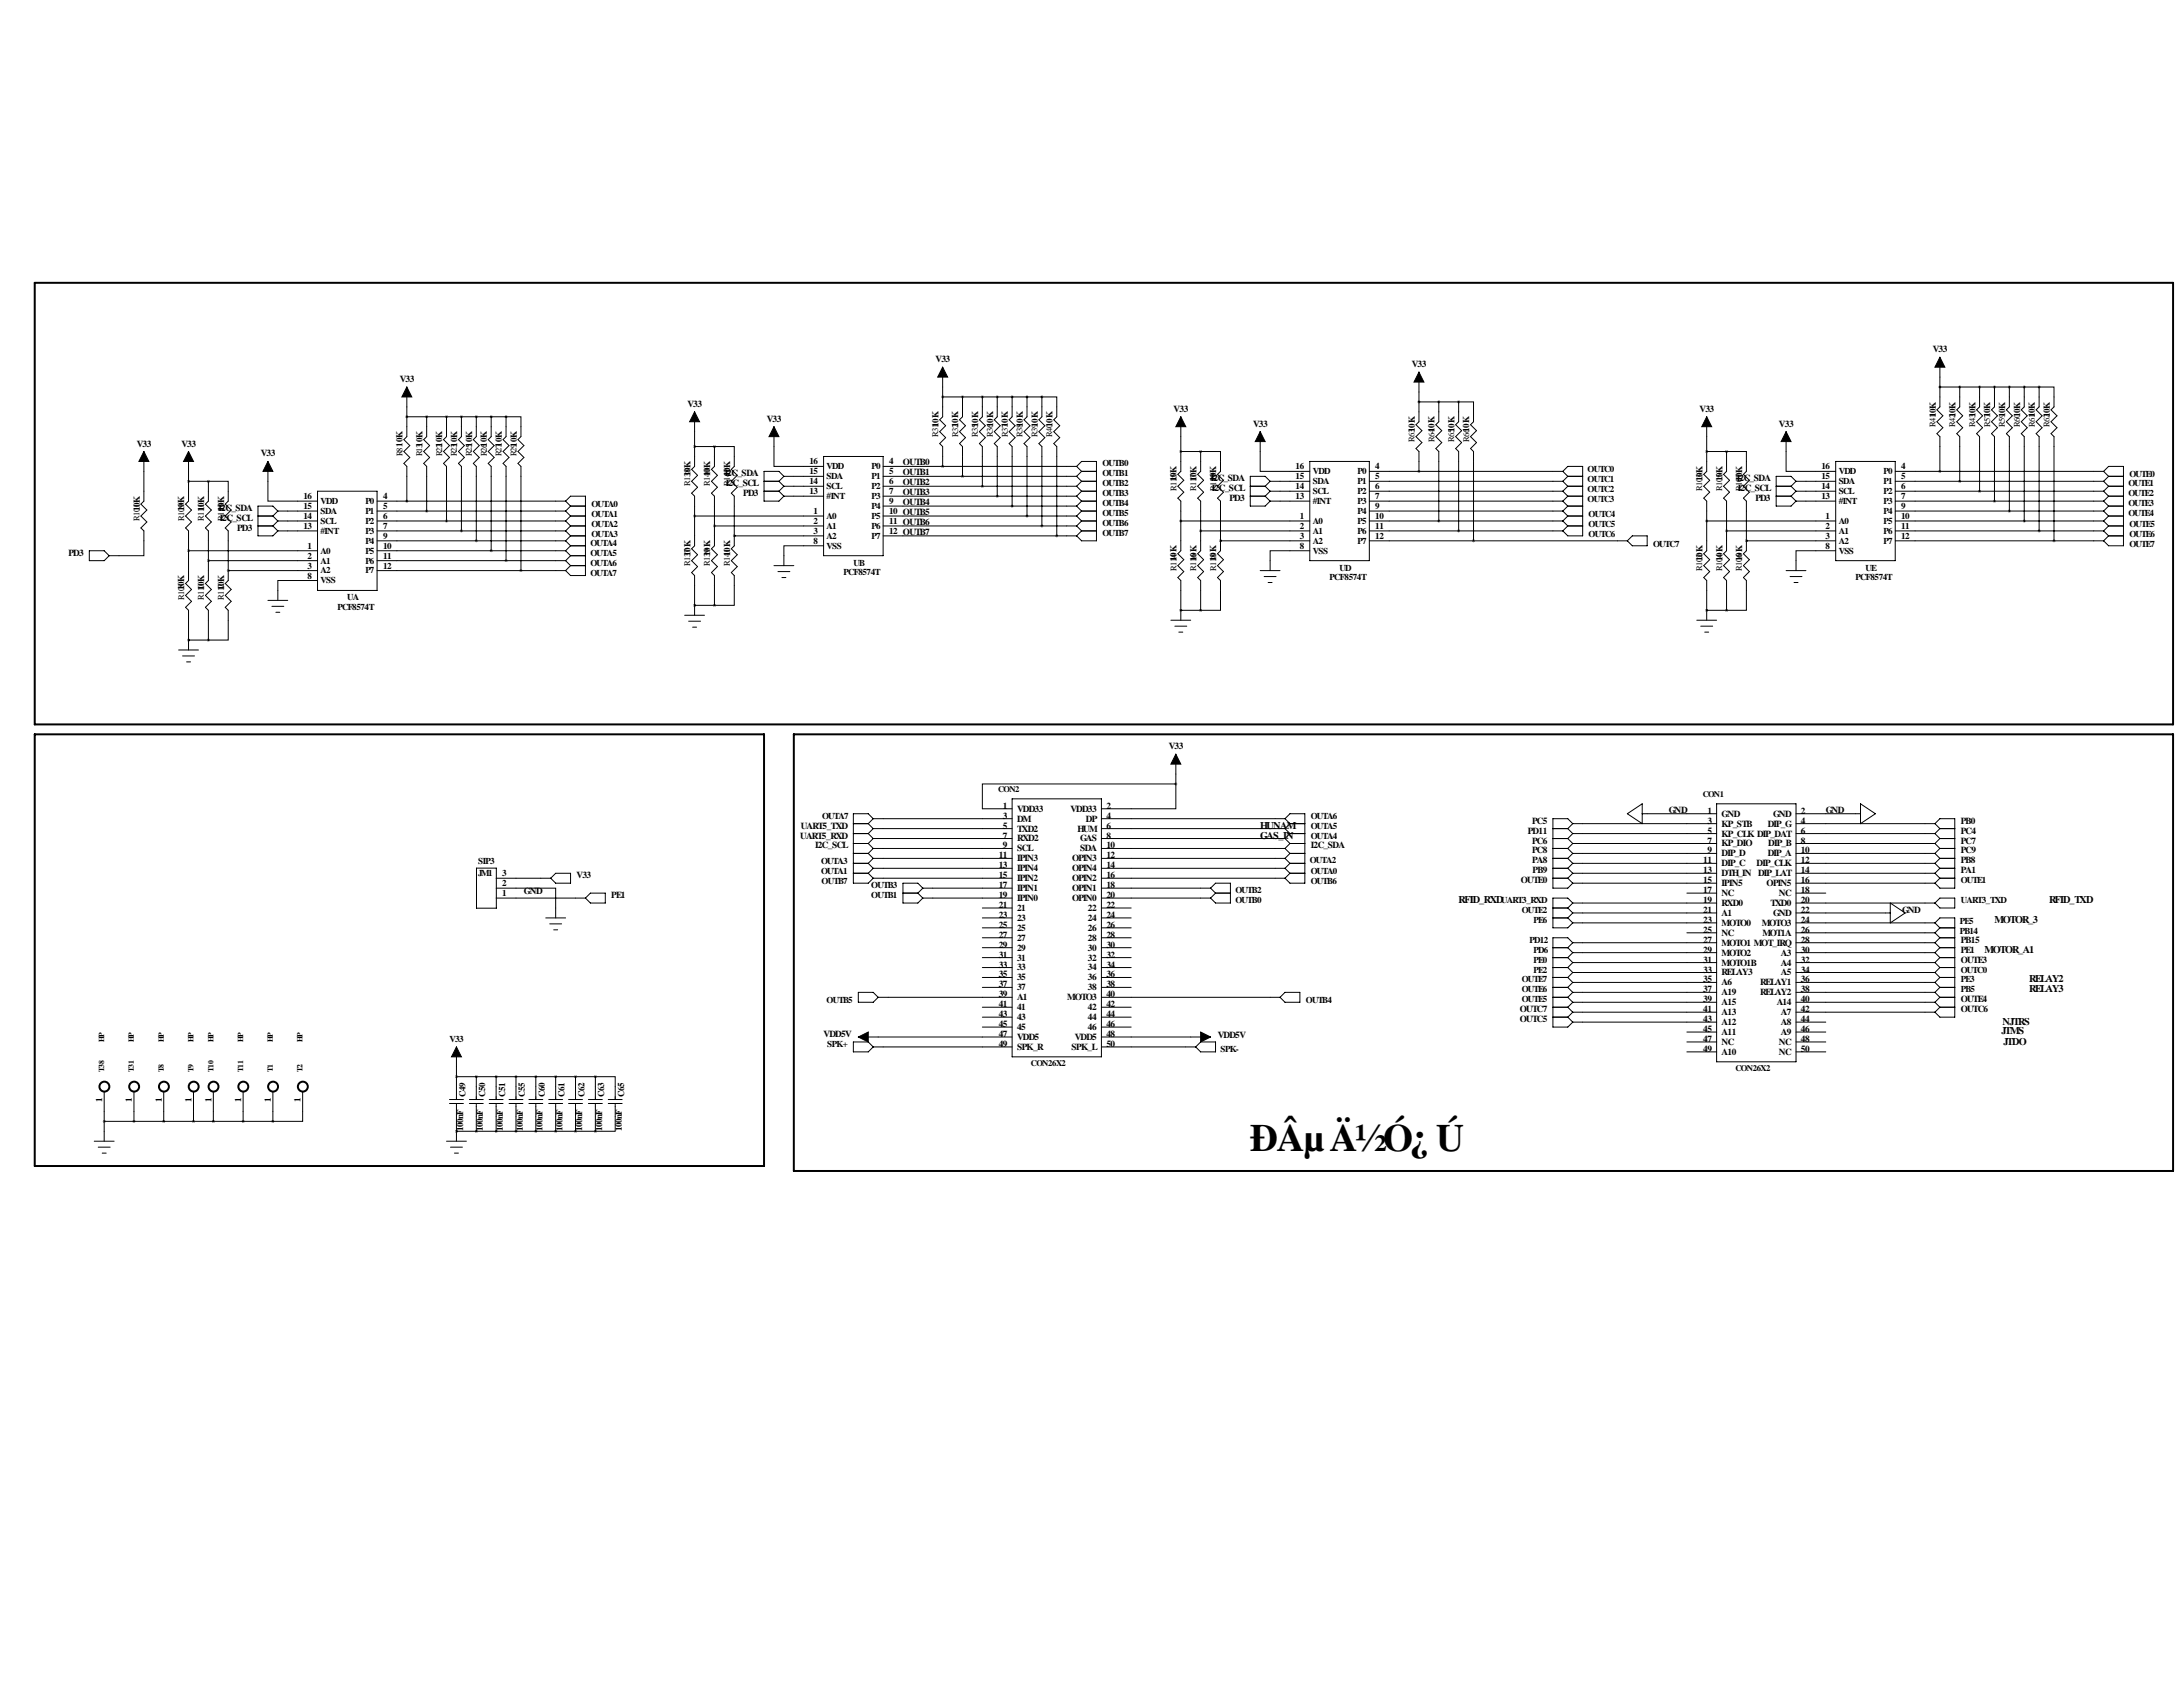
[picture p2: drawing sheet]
<svg xmlns="http://www.w3.org/2000/svg" width="559mm" height="432mm" viewBox="0 0 559 432" stroke-linecap="round" stroke-linejoin="round" font-family="sans-serif">
<defs><g id="words">
<text font-size="9.9" x="320" y="294.6">ÐÂµÄ½Ó¿Ú</text>
<g font-size="2.6">
<text x="322.6" y="212.1">HUNAM</text>
<text x="322.6" y="214.6">GAS_IN</text>
<text x="373.4" y="231.1">RFID_RXD</text>
<text x="524.5" y="231.1">RFID_TXD</text>
<text x="510.5" y="236.2">MOTOR_3</text>
<text x="508" y="243.8">MOTOR_A1</text>
<text x="519.4" y="251.5">RELAY2</text>
<text x="519.4" y="254">RELAY3</text>
<text x="512.6" y="262.4">NJTRS</text>
<text x="512.3" y="264.7">JTMS</text>
<text x="512.8" y="267.5">JTDO</text>
</g>
<g font-size="2.4">
<text x="239.5" y="92.7">V33</text>
<text x="361.4" y="94">V33</text>
<text x="494.7" y="90.2">V33</text>
<text x="102.3" y="97.8">V33</text>
<text x="176" y="104.1">V33</text>
<text x="196.3" y="108">V33</text>
<text x="300.4" y="105.4">V33</text>
<text x="435" y="105.4">V33</text>
<text x="320.7" y="109.2">V33</text>
<text x="455.4" y="109.2">V33</text>
<text x="35" y="114.3">V33</text>
<text x="46.4" y="114.3">V33</text>
<text x="66.7" y="116.8">V33</text>
<text x="231.1" y="119.1">OUTB0</text>
<text x="185.5" y="121.9">I2C_SDA</text>
<text x="185.8" y="124.5">I2C_SCL</text>
<text x="231.1" y="121.7">OUTB1</text>
<text x="231.1" y="124.2">OUTB2</text>
<text x="310" y="123.2">I2C_SDA</text>
<text x="310.2" y="125.7">I2C_SCL</text>
<text x="444.6" y="123.2">I2C_SDA</text>
<text x="444.9" y="125.7">I2C_SCL</text>
<text x="56" y="130.8">I2C_SDA</text>
<text x="190.3" y="127">PD3</text>
<text x="231.1" y="126.7">OUTB3</text>
<text x="231.1" y="129.3">OUTB4</text>
<text x="314.7" y="128.3">PD3</text>
<text x="449.3" y="128.3">PD3</text>
<text x="56.2" y="133.4">I2C_SCL</text>
<text x="60.7" y="135.9">PD3</text>
<text x="17.5" y="142.2">PD3</text>
<text x="299.2" y="191.8">V33</text>
<text x="256.7" y="207">1</text>
<text x="256.7" y="209.5">3</text>
<text x="260.3" y="207.8">VDD33</text>
<text x="274" y="207.8">VDD33</text>
<text x="283.2" y="207">2</text>
<text x="283.2" y="209.5">4</text>
<text x="427.2" y="208">GND</text>
<text x="437.1" y="208.3">1</text>
<text x="440.7" y="209">GND</text>
<text x="453.9" y="209">GND</text>
<text x="461" y="208.3">2</text>
<text x="467.4" y="208">GND</text>
<text x="204.8" y="214.6">UART5_RXD</text>
<text x="205" y="212.1">UART5_TXD</text>
<text x="256.7" y="212.1">5</text>
<text x="256.7" y="214.6">7</text>
<text x="260.3" y="210.3">DM</text>
<text x="260.3" y="212.8">TXD2</text>
<text x="260.3" y="215.4">RXD2</text>
<text x="275.8" y="212.8">HUM</text>
<text x="276.5" y="215.4">GAS</text>
<text x="278" y="210.3">DP</text>
<text x="283.2" y="212.1">6</text>
<text x="283.2" y="214.6">8</text>
<text x="391.1" y="213.4">PD11</text>
<text x="392.2" y="215.9">PC6</text>
<text x="392.2" y="210.8">PC5</text>
<text x="437.1" y="210.8">3</text>
<text x="437.1" y="213.4">5</text>
<text x="437.1" y="215.9">7</text>
<text x="440.7" y="211.6">KP_STB</text>
<text x="440.7" y="214.1">KP_CLK DIP_DAT</text>
<text x="452.5" y="211.6">DIP_G</text>
<text x="461" y="210.8">4</text>
<text x="461" y="213.4">6</text>
<text x="461" y="215.9">8</text>
<text x="501.9" y="210.8">PB0</text>
<text x="501.9" y="213.4">PC4</text>
<text x="501.9" y="215.9">PC7</text>
<text x="208.6" y="217.2">I2C_SCL</text>
<text x="255.6" y="219.7">11</text>
<text x="256.7" y="217.2">9</text>
<text x="260.3" y="217.9">SCL</text>
<text x="260.3" y="220.5">IPIN3</text>
<text x="274.4" y="220.5">OPIN3</text>
<text x="276.5" y="217.9">SDA</text>
<text x="283.2" y="217.2">10</text>
<text x="283.2" y="219.7">12</text>
<text x="335.5" y="217.2">I2C_SDA</text>
<text x="392.2" y="221">PA8</text>
<text x="392.2" y="218.4">PC8</text>
<text x="436" y="221">11</text>
<text x="437.1" y="218.4">9</text>
<text x="440.7" y="216.7">KP_DIO</text>
<text x="440.7" y="219.2">DIP_D</text>
<text x="440.7" y="221.7">DIP_C</text>
<text x="449.6" y="221.7">DIP_CLK</text>
<text x="452.5" y="219.2">DIP_A</text>
<text x="452.6" y="216.7">DIP_B</text>
<text x="461" y="218.4">10</text>
<text x="461" y="221">12</text>
<text x="501.9" y="221">PB8</text>
<text x="501.9" y="218.4">PC9</text>
<text x="147.6" y="224.8">V33</text>
<text x="255.6" y="222.2">13</text>
<text x="255.6" y="224.8">15</text>
<text x="255.6" y="227.3">17</text>
<text x="260.3" y="223">IPIN4</text>
<text x="260.3" y="225.5">IPIN2</text>
<text x="274.4" y="223">OPIN4</text>
<text x="274.4" y="225.5">OPIN2</text>
<text x="283.2" y="222.2">14</text>
<text x="283.2" y="224.8">16</text>
<text x="283.2" y="227.3">18</text>
<text x="389.3" y="226.1">OUTE0</text>
<text x="392.3" y="223.5">PB9</text>
<text x="436" y="223.5">13</text>
<text x="436" y="226.1">15</text>
<text x="440.7" y="224.3">DTH_IN</text>
<text x="440.7" y="226.8">IPIN5</text>
<text x="450" y="224.3">DIP_LAT</text>
<text x="452.2" y="226.8">OPIN5</text>
<text x="461" y="223.5">14</text>
<text x="461" y="226.1">16</text>
<text x="501.9" y="223.5">PA1</text>
<text x="134.1" y="228.8">GND</text>
<text x="156.5" y="229.9">PE1</text>
<text x="255.6" y="229.9">19</text>
<text x="255.6" y="232.4">21</text>
<text x="260.3" y="228.1">IPIN1</text>
<text x="260.3" y="230.6">IPIN0</text>
<text x="260.3" y="233.2">21</text>
<text x="274.4" y="228.1">OPIN1</text>
<text x="274.4" y="230.6">OPIN0</text>
<text x="278.5" y="233.2">22</text>
<text x="283.2" y="229.9">20</text>
<text x="283.2" y="232.4">22</text>
<text x="436" y="228.6">17</text>
<text x="436" y="231.1">19</text>
<text x="436" y="233.7">21</text>
<text x="440.7" y="229.4">NC</text>
<text x="440.7" y="231.9">RXD0</text>
<text x="453.2" y="231.9">TXD0</text>
<text x="455.3" y="229.4">NC</text>
<text x="461" y="228.6">18</text>
<text x="461" y="231.1">20</text>
<text x="461" y="233.7">22</text>
<text x="486.9" y="233.7">GND</text>
<text x="255.6" y="234.9">23</text>
<text x="255.6" y="237.5">25</text>
<text x="260.3" y="235.7">23</text>
<text x="260.3" y="238.2">25</text>
<text x="278.5" y="235.7">24</text>
<text x="278.5" y="238.2">26</text>
<text x="283.2" y="234.9">24</text>
<text x="283.2" y="237.5">26</text>
<text x="436" y="236.2">23</text>
<text x="436" y="238.8">25</text>
<text x="440.7" y="234.4">A1</text>
<text x="440.7" y="237">MOTO0</text>
<text x="440.7" y="239.5">NC</text>
<text x="451" y="237">MOTO3</text>
<text x="451.1" y="239.5">MOT1A</text>
<text x="453.9" y="234.4">GND</text>
<text x="461" y="236.2">24</text>
<text x="461" y="238.8">26</text>
<text x="255.6" y="240">27</text>
<text x="255.6" y="242.6">29</text>
<text x="255.6" y="245.1">31</text>
<text x="260.3" y="240.8">27</text>
<text x="260.3" y="243.3">29</text>
<text x="260.3" y="245.9">31</text>
<text x="278.5" y="240.8">28</text>
<text x="278.5" y="243.3">30</text>
<text x="278.5" y="245.9">32</text>
<text x="283.2" y="240">28</text>
<text x="283.2" y="242.6">30</text>
<text x="283.2" y="245.1">32</text>
<text x="436" y="241.3">27</text>
<text x="436" y="243.8">29</text>
<text x="440.7" y="242.1">MOTO1 MOT_IRQ</text>
<text x="440.7" y="244.6">MOTO2</text>
<text x="455.9" y="244.6">A3</text>
<text x="461" y="241.3">28</text>
<text x="461" y="243.8">30</text>
<text x="501.9" y="241.3">PB15</text>
<text x="501.9" y="243.8">PE1</text>
<text x="255.6" y="247.6">33</text>
<text x="255.6" y="250.2">35</text>
<text x="260.3" y="248.4">33</text>
<text x="260.3" y="250.9">35</text>
<text x="278.5" y="248.4">34</text>
<text x="278.5" y="250.9">36</text>
<text x="283.2" y="247.6">34</text>
<text x="283.2" y="250.2">36</text>
<text x="436" y="246.4">31</text>
<text x="436" y="248.9">33</text>
<text x="436" y="251.5">35</text>
<text x="440.7" y="247.1">MOTO1B</text>
<text x="440.7" y="249.7">RELAY3</text>
<text x="455.9" y="247.1">A4</text>
<text x="455.9" y="249.7">A5</text>
<text x="461" y="246.4">32</text>
<text x="461" y="248.9">34</text>
<text x="461" y="251.5">36</text>
<text x="501.9" y="246.4">OUTE3</text>
<text x="255.6" y="252.7">37</text>
<text x="255.6" y="255.3">39</text>
<text x="255.6" y="257.8">41</text>
<text x="260.3" y="253.5">37</text>
<text x="260.3" y="256">A1</text>
<text x="273.2" y="256">MOTO3</text>
<text x="278.5" y="253.5">38</text>
<text x="283.2" y="252.7">38</text>
<text x="283.2" y="255.3">40</text>
<text x="283.2" y="257.8">42</text>
<text x="436" y="254">37</text>
<text x="436" y="256.5">39</text>
<text x="440.7" y="252.2">A6</text>
<text x="440.7" y="254.8">A19</text>
<text x="440.7" y="257.3">A15</text>
<text x="450.6" y="252.2">RELAY1</text>
<text x="450.6" y="254.8">RELAY2</text>
<text x="454.8" y="257.3">A14</text>
<text x="461" y="254">38</text>
<text x="461" y="256.5">40</text>
<text x="501.9" y="256.5">OUTE4</text>
<text x="255.6" y="260.3">43</text>
<text x="255.6" y="262.9">45</text>
<text x="260.3" y="258.6">41</text>
<text x="260.3" y="261.1">43</text>
<text x="260.3" y="263.6">45</text>
<text x="278.5" y="258.6">42</text>
<text x="278.5" y="261.1">44</text>
<text x="278.5" y="263.6">46</text>
<text x="283.2" y="260.3">44</text>
<text x="283.2" y="262.9">46</text>
<text x="389.1" y="259.1">OUTC7</text>
<text x="389.1" y="261.6">OUTC5</text>
<text x="436" y="259.1">41</text>
<text x="436" y="261.6">43</text>
<text x="440.7" y="259.8">A13</text>
<text x="440.7" y="262.4">A12</text>
<text x="455.9" y="259.8">A7</text>
<text x="455.9" y="262.4">A8</text>
<text x="461" y="259.1">42</text>
<text x="461" y="261.6">44</text>
<text x="501.9" y="259.1">OUTC6</text>
<text x="210.8" y="265.4">VDD5V</text>
<text x="255.6" y="265.4">47</text>
<text x="255.6" y="268">49</text>
<text x="260.3" y="266.2">VDD5</text>
<text x="260.3" y="268.7">SPK_R</text>
<text x="274.3" y="268.7">SPK_L</text>
<text x="275.1" y="266.2">VDD5</text>
<text x="283.2" y="265.4">48</text>
<text x="283.2" y="268">50</text>
<text x="311.7" y="265.7">VDD5V</text>
<text x="436" y="264.2">45</text>
<text x="436" y="266.7">47</text>
<text x="436" y="269.2">49</text>
<text x="440.7" y="264.9">A11</text>
<text x="440.7" y="267.5">NC</text>
<text x="440.7" y="270">A10</text>
<text x="455.3" y="267.5">NC</text>
<text x="455.3" y="270">NC</text>
<text x="455.9" y="264.9">A9</text>
<text x="461" y="264.2">46</text>
<text x="461" y="266.7">48</text>
<text x="461" y="269.2">50</text>
</g>
<g font-size="2.3">
<text x="207.2" y="118.9">16</text>
<text x="227.6" y="118.9">4</text>
<text x="282.2" y="119.4">OUTB0</text>
<text x="176.7" y="121.9" transform="rotate(-90 176.7 121.9)">10K</text>
<text x="181.8" y="121.9" transform="rotate(-90 181.8 121.9)">10K</text>
<text x="186.9" y="121.9" transform="rotate(-90 186.9 121.9)">10K</text>
<text x="207.2" y="121.4">15</text>
<text x="207.2" y="124">14</text>
<text x="211.6" y="120.1">VDD</text>
<text x="211.6" y="122.7">SDA</text>
<text x="211.6" y="125.2">SCL</text>
<text x="223.1" y="120.1">P0</text>
<text x="223.1" y="122.7">P1</text>
<text x="223.1" y="125.2">P2</text>
<text x="227.6" y="121.4">5</text>
<text x="227.6" y="124">6</text>
<text x="282.2" y="121.9">OUTB1</text>
<text x="282.2" y="124.5">OUTB2</text>
<text x="301.2" y="123.2" transform="rotate(-90 301.2 123.2)">10K</text>
<text x="306.3" y="123.2" transform="rotate(-90 306.3 123.2)">10K</text>
<text x="311.3" y="123.2" transform="rotate(-90 311.3 123.2)">10K</text>
<text x="331.6" y="120.1">16</text>
<text x="331.6" y="122.7">15</text>
<text x="331.6" y="125.2">14</text>
<text x="336" y="121.4">VDD</text>
<text x="336" y="123.9">SDA</text>
<text x="347.5" y="121.4">P0</text>
<text x="347.5" y="123.9">P1</text>
<text x="352" y="120.1">4</text>
<text x="352" y="122.7">5</text>
<text x="352" y="125.2">6</text>
<text x="406.4" y="125.9">OUTC2</text>
<text x="406.4" y="123.4">OUTC1</text>
<text x="406.4" y="120.8">OUTC0</text>
<text x="435.8" y="123.2" transform="rotate(-90 435.8 123.2)">10K</text>
<text x="440.9" y="123.2" transform="rotate(-90 440.9 123.2)">10K</text>
<text x="446" y="123.2" transform="rotate(-90 446 123.2)">10K</text>
<text x="466.3" y="120.1">16</text>
<text x="466.3" y="122.7">15</text>
<text x="466.3" y="125.2">14</text>
<text x="470.7" y="121.4">VDD</text>
<text x="470.7" y="123.9">SDA</text>
<text x="482.1" y="121.4">P0</text>
<text x="482.1" y="123.9">P1</text>
<text x="486.7" y="120.1">4</text>
<text x="486.7" y="122.7">5</text>
<text x="486.7" y="125.2">6</text>
<text x="544.8" y="124.5">OUTE1</text>
<text x="545.1" y="122.1">OUTE0</text>
<text x="35.8" y="130.8" transform="rotate(-90 35.8 130.8)">10K</text>
<text x="47.2" y="130.8" transform="rotate(-90 47.2 130.8)">10K</text>
<text x="52.3" y="130.8" transform="rotate(-90 52.3 130.8)">10K</text>
<text x="57.3" y="130.8" transform="rotate(-90 57.3 130.8)">10K</text>
<text x="77.6" y="127.8">16</text>
<text x="77.6" y="130.3">15</text>
<text x="82" y="129">VDD</text>
<text x="82" y="131.5">SDA</text>
<text x="93.5" y="129">P0</text>
<text x="93.5" y="131.5">P1</text>
<text x="98" y="127.8">4</text>
<text x="98" y="130.3">5</text>
<text x="151.4" y="129.7">OUTA0</text>
<text x="207.2" y="126.5">13</text>
<text x="208.2" y="131.6">1</text>
<text x="211.6" y="127.7">#INT</text>
<text x="223.1" y="127.7">P3</text>
<text x="223.1" y="130.3">P4</text>
<text x="227.6" y="126.5">7</text>
<text x="227.6" y="131.6">10 OUTB5</text>
<text x="227.6" y="129">9</text>
<text x="282.2" y="127">OUTB3</text>
<text x="282.2" y="129.5">OUTB4</text>
<text x="331.6" y="127.8">13</text>
<text x="336" y="126.5">SCL</text>
<text x="336" y="129">#INT</text>
<text x="347.5" y="126.5">P2</text>
<text x="347.5" y="129">P3</text>
<text x="347.5" y="131.5">P4</text>
<text x="352" y="127.8">7</text>
<text x="352" y="130.3">9</text>
<text x="406.4" y="128.5">OUTC3</text>
<text x="466.3" y="127.8">13</text>
<text x="470.7" y="126.5">SCL</text>
<text x="470.7" y="129">#INT</text>
<text x="482.1" y="126.5">P2</text>
<text x="482.1" y="129">P3</text>
<text x="482.1" y="131.5">P4</text>
<text x="486.7" y="127.8">7</text>
<text x="486.7" y="130.3">9</text>
<text x="544.8" y="127">OUTE2</text>
<text x="544.8" y="129.5">OUTE3</text>
<text x="77.6" y="132.8">14</text>
<text x="77.6" y="135.4">13</text>
<text x="82" y="134.1">SCL</text>
<text x="82" y="136.6">#INT</text>
<text x="93.5" y="134.1">P2</text>
<text x="93.5" y="136.6">P3</text>
<text x="98" y="132.8">6</text>
<text x="98" y="135.4">7</text>
<text x="98" y="137.9">9</text>
<text x="151.4" y="137.4">OUTA3</text>
<text x="151.4" y="134.8">OUTA2</text>
<text x="151.4" y="132.3">OUTA1</text>
<text x="208.2" y="134.1">2</text>
<text x="208.2" y="136.7">3</text>
<text x="211.6" y="132.8">A0</text>
<text x="211.6" y="135.4">A1</text>
<text x="211.6" y="137.9">A2</text>
<text x="223.1" y="137.9">P7</text>
<text x="223.1" y="135.4">P6</text>
<text x="223.1" y="132.8">P5</text>
<text x="227.6" y="136.7">12 OUTB7</text>
<text x="227.6" y="134.1">11 OUTB6</text>
<text x="282.2" y="132.1">OUTB5</text>
<text x="282.2" y="134.6">OUTB6</text>
<text x="282.2" y="137.2">OUTB7</text>
<text x="332.7" y="132.8">1</text>
<text x="332.7" y="135.4">2</text>
<text x="332.7" y="137.9">3</text>
<text x="336" y="134.1">A0</text>
<text x="336" y="136.6">A1</text>
<text x="347.5" y="136.6">P6</text>
<text x="347.5" y="134.1">P5</text>
<text x="352" y="137.9">12</text>
<text x="352" y="135.4">11</text>
<text x="352" y="132.8">10</text>
<text x="406.7" y="137.4">OUTC6</text>
<text x="406.7" y="134.8">OUTC5</text>
<text x="406.7" y="132.3">OUTC4</text>
<text x="467.3" y="132.8">1</text>
<text x="467.3" y="135.4">2</text>
<text x="467.3" y="137.9">3</text>
<text x="470.7" y="134.1">A0</text>
<text x="470.7" y="136.6">A1</text>
<text x="482.1" y="136.6">P6</text>
<text x="482.1" y="134.1">P5</text>
<text x="486.7" y="137.9">12</text>
<text x="486.7" y="135.4">11</text>
<text x="486.7" y="132.8">10</text>
<text x="544.8" y="132.1">OUTE4</text>
<text x="545.1" y="137.4">OUTE6</text>
<text x="545.1" y="134.8">OUTE5</text>
<text x="78.7" y="140.5">1</text>
<text x="78.7" y="143">2</text>
<text x="82" y="141.7">A0</text>
<text x="93.5" y="141.7">P5</text>
<text x="93.5" y="139.2">P4</text>
<text x="98" y="143">11</text>
<text x="98" y="140.5">10</text>
<text x="151.1" y="139.7">OUTA4</text>
<text x="151.1" y="142.2">OUTA5</text>
<text x="176.7" y="142.2" transform="rotate(-90 176.7 142.2)">10K</text>
<text x="181.8" y="142.2" transform="rotate(-90 181.8 142.2)">10K</text>
<text x="186.9" y="142.2" transform="rotate(-90 186.9 142.2)">10K</text>
<text x="208.2" y="139.2">8</text>
<text x="211.6" y="140.4">VSS</text>
<text x="301.2" y="143.5" transform="rotate(-90 301.2 143.5)">10K</text>
<text x="306.3" y="143.5" transform="rotate(-90 306.3 143.5)">10K</text>
<text x="311.3" y="143.5" transform="rotate(-90 311.3 143.5)">10K</text>
<text x="332.7" y="140.5">8</text>
<text x="336" y="139.2">A2</text>
<text x="336" y="141.7">VSS</text>
<text x="347.5" y="139.2">P7</text>
<text x="423.2" y="139.9">OUTC7</text>
<text x="435.8" y="143.5" transform="rotate(-90 435.8 143.5)">10K</text>
<text x="440.9" y="143.5" transform="rotate(-90 440.9 143.5)">10K</text>
<text x="446" y="143.5" transform="rotate(-90 446 143.5)">10K</text>
<text x="467.3" y="140.5">8</text>
<text x="470.7" y="139.2">A2</text>
<text x="470.7" y="141.7">VSS</text>
<text x="482.1" y="139.2">P7</text>
<text x="545.1" y="139.9">OUTE7</text>
<text x="78.7" y="145.5">3</text>
<text x="78.7" y="148.1">8</text>
<text x="82" y="144.2">A1</text>
<text x="82" y="146.8">A2</text>
<text x="82" y="149.3">VSS</text>
<text x="93.5" y="146.8">P7</text>
<text x="93.5" y="144.2">P6</text>
<text x="98" y="145.5">12</text>
<text x="151.1" y="144.8">OUTA6</text>
<text x="151.1" y="147.3">OUTA7</text>
<text x="215.9" y="147.3">PCF8574T</text>
<text x="218.4" y="144.8">UB</text>
<text x="340.4" y="148.5">PCF8574T</text>
<text x="342.9" y="146.1">UD</text>
<text x="475" y="148.5">PCF8574T</text>
<text x="477.5" y="146.1">UE</text>
<text x="47.2" y="151.1" transform="rotate(-90 47.2 151.1)">10K</text>
<text x="52.3" y="151.1" transform="rotate(-90 52.3 151.1)">10K</text>
<text x="57.3" y="151.1" transform="rotate(-90 57.3 151.1)">10K</text>
<text x="88.9" y="153.7">UA</text>
<text x="86.4" y="156.1">PCF8574T</text>
<text x="210.5" y="209.7">OUTA7</text>
<text x="335.5" y="209.5">OUTA6</text>
<text x="335.5" y="212.1">OUTA5</text>
<text x="335.5" y="214.6">OUTA4</text>
<text x="122.4" y="221.2">SIP3</text>
<text x="210.2" y="221.2">OUTA3</text>
<text x="335.3" y="221">OUTA2</text>
<text x="122.4" y="224.2">JM1</text>
<text x="128.5" y="226.8">2</text>
<text x="128.5" y="224.3">3</text>
<text x="210.2" y="223.7">OUTA1</text>
<text x="210.3" y="226.3">OUTB7</text>
<text x="223" y="227.3">OUTB3</text>
<text x="335.5" y="223.7">OUTA0</text>
<text x="335.5" y="226.3">OUTB6</text>
<text x="501.9" y="226.1">OUTE1</text>
<text x="128.5" y="229.4">1</text>
<text x="223" y="229.9">OUTB1</text>
<text x="316.2" y="228.6">OUTB2</text>
<text x="316.2" y="231.1">OUTB0</text>
<text x="384.3" y="231.1">UART3_RXD</text>
<text x="389.5" y="233.7">OUTE2</text>
<text x="501.9" y="231.1">UART3_TXD</text>
<text x="392.6" y="236.2">PE6</text>
<text x="501.6" y="239">PB14</text>
<text x="501.6" y="236.4">PE5</text>
<text x="391.5" y="241.5">PD12</text>
<text x="392.6" y="244">PD6</text>
<text x="389.5" y="251.5">OUTE7</text>
<text x="392.6" y="248.9">PE2</text>
<text x="392.6" y="246.4">PE0</text>
<text x="501.9" y="251.5">PE3</text>
<text x="501.9" y="248.9">OUTC0</text>
<text x="211.6" y="256.7">OUTB5</text>
<text x="334.3" y="256.7">OUTB4</text>
<text x="389.5" y="256.5">OUTE5</text>
<text x="389.5" y="254">OUTE6</text>
<text x="501.9" y="254">PB5</text>
<text x="115.1" y="266.7">V33</text>
<text x="211.8" y="268">SPK+</text>
<text x="312.4" y="269.2">SPK-</text>
<text x="26.2" y="282" transform="rotate(-90 26.2 282)">1</text>
<text x="33.8" y="282" transform="rotate(-90 33.8 282)">1</text>
<text x="41.4" y="282" transform="rotate(-90 41.4 282)">1</text>
<text x="49" y="282" transform="rotate(-90 49 282)">1</text>
<text x="54.1" y="282" transform="rotate(-90 54.1 282)">1</text>
<text x="61.7" y="282" transform="rotate(-90 61.7 282)">1</text>
<text x="69.3" y="282" transform="rotate(-90 69.3 282)">1</text>
<text x="77" y="282" transform="rotate(-90 77 282)">1</text>
<text x="119.1" y="280.7" transform="rotate(-90 119.1 280.7)">C49</text>
<text x="124.2" y="280.7" transform="rotate(-90 124.2 280.7)">C50</text>
<text x="129.3" y="280.7" transform="rotate(-90 129.3 280.7)">C51</text>
<text x="134.4" y="280.7" transform="rotate(-90 134.4 280.7)">C55</text>
<text x="139.4" y="280.7" transform="rotate(-90 139.4 280.7)">C60</text>
<text x="144.5" y="280.7" transform="rotate(-90 144.5 280.7)">C61</text>
<text x="149.6" y="280.7" transform="rotate(-90 149.6 280.7)">C62</text>
<text x="154.7" y="280.7" transform="rotate(-90 154.7 280.7)">C63</text>
<text x="159.8" y="280.7" transform="rotate(-90 159.8 280.7)">C65</text>
<text x="118.6" y="289.6" transform="rotate(-90 118.6 289.6)">100nF</text>
<text x="123.6" y="289.6" transform="rotate(-90 123.6 289.6)">100nF</text>
<text x="128.7" y="289.6" transform="rotate(-90 128.7 289.6)">100nF</text>
<text x="133.8" y="289.6" transform="rotate(-90 133.8 289.6)">100nF</text>
<text x="138.9" y="289.6" transform="rotate(-90 138.9 289.6)">100nF</text>
<text x="144" y="289.6" transform="rotate(-90 144 289.6)">100nF</text>
<text x="149" y="289.6" transform="rotate(-90 149 289.6)">100nF</text>
<text x="154.1" y="289.6" transform="rotate(-90 154.1 289.6)">100nF</text>
<text x="159.2" y="289.6" transform="rotate(-90 159.2 289.6)">100nF</text>
</g>
<g font-size="2.2">
<text x="240.2" y="111.8" transform="rotate(-90 240.2 111.8)">R3110K</text>
<text x="245.2" y="111.8" transform="rotate(-90 245.2 111.8)">R3210K</text>
<text x="250.3" y="111.8" transform="rotate(-90 250.3 111.8)">R3510K</text>
<text x="254.1" y="111.8" transform="rotate(-90 254.1 111.8)">R3610K</text>
<text x="257.9" y="111.8" transform="rotate(-90 257.9 111.8)">R3710K</text>
<text x="261.8" y="111.8" transform="rotate(-90 261.8 111.8)">R3810K</text>
<text x="265.6" y="111.8" transform="rotate(-90 265.6 111.8)">R3910K</text>
<text x="269.4" y="111.8" transform="rotate(-90 269.4 111.8)">R4010K</text>
<text x="362.1" y="113" transform="rotate(-90 362.1 113)">R6310K</text>
<text x="367.2" y="113" transform="rotate(-90 367.2 113)">R6410K</text>
<text x="372.2" y="113" transform="rotate(-90 372.2 113)">R6510K</text>
<text x="376.1" y="113" transform="rotate(-90 376.1 113)">R6610K</text>
<text x="495.4" y="109.2" transform="rotate(-90 495.4 109.2)">R4110K</text>
<text x="500.5" y="109.2" transform="rotate(-90 500.5 109.2)">R4210K</text>
<text x="505.6" y="109.2" transform="rotate(-90 505.6 109.2)">R4310K</text>
<text x="509.4" y="109.2" transform="rotate(-90 509.4 109.2)">R5710K</text>
<text x="513.2" y="109.2" transform="rotate(-90 513.2 109.2)">R5910K</text>
<text x="517" y="109.2" transform="rotate(-90 517 109.2)">R6010K</text>
<text x="520.8" y="109.2" transform="rotate(-90 520.8 109.2)">R6110K</text>
<text x="524.6" y="109.2" transform="rotate(-90 524.6 109.2)">R6210K</text>
<text x="103" y="116.8" transform="rotate(-90 103 116.8)">R810K</text>
<text x="108.1" y="116.8" transform="rotate(-90 108.1 116.8)">R1310K</text>
<text x="113.2" y="116.8" transform="rotate(-90 113.2 116.8)">R2210K</text>
<text x="117" y="116.8" transform="rotate(-90 117 116.8)">R2310K</text>
<text x="120.8" y="116.8" transform="rotate(-90 120.8 116.8)">R2510K</text>
<text x="124.6" y="116.8" transform="rotate(-90 124.6 116.8)">R2610K</text>
<text x="128.4" y="116.8" transform="rotate(-90 128.4 116.8)">R2710K</text>
<text x="132.2" y="116.8" transform="rotate(-90 132.2 116.8)">R2910K</text>
<text x="176.7" y="124.5" transform="rotate(-90 176.7 124.5)">R138</text>
<text x="181.7" y="124.5" transform="rotate(-90 181.7 124.5)">R140</text>
<text x="186.8" y="124.5" transform="rotate(-90 186.8 124.5)">R142</text>
<text x="301.1" y="125.7" transform="rotate(-90 301.1 125.7)">R115</text>
<text x="306.2" y="125.7" transform="rotate(-90 306.2 125.7)">R117</text>
<text x="311.3" y="125.7" transform="rotate(-90 311.3 125.7)">R119</text>
<text x="435.7" y="125.7" transform="rotate(-90 435.7 125.7)">R103</text>
<text x="440.8" y="125.7" transform="rotate(-90 440.8 125.7)">R105</text>
<text x="445.9" y="125.7" transform="rotate(-90 445.9 125.7)">R107</text>
<text x="35.7" y="133.4" transform="rotate(-90 35.7 133.4)">R101</text>
<text x="47.1" y="133.4" transform="rotate(-90 47.1 133.4)">R109</text>
<text x="52.2" y="133.4" transform="rotate(-90 52.2 133.4)">R111</text>
<text x="57.3" y="133.4" transform="rotate(-90 57.3 133.4)">R113</text>
<text x="176.7" y="144.8" transform="rotate(-90 176.7 144.8)">R137</text>
<text x="181.7" y="144.8" transform="rotate(-90 181.7 144.8)">R139</text>
<text x="186.8" y="144.8" transform="rotate(-90 186.8 144.8)">R141</text>
<text x="301.1" y="146.1" transform="rotate(-90 301.1 146.1)">R114</text>
<text x="306.2" y="146.1" transform="rotate(-90 306.2 146.1)">R116</text>
<text x="311.3" y="146.1" transform="rotate(-90 311.3 146.1)">R118</text>
<text x="435.7" y="146.1" transform="rotate(-90 435.7 146.1)">R102</text>
<text x="440.8" y="146.1" transform="rotate(-90 440.8 146.1)">R104</text>
<text x="445.9" y="146.1" transform="rotate(-90 445.9 146.1)">R106</text>
<text x="47.1" y="153.7" transform="rotate(-90 47.1 153.7)">R108</text>
<text x="52.2" y="153.7" transform="rotate(-90 52.2 153.7)">R110</text>
<text x="57.3" y="153.7" transform="rotate(-90 57.3 153.7)">R112</text>
<text x="255.5" y="202.7">CON2</text>
<text x="435.9" y="204">CON1</text>
<text x="263.9" y="272.8">CON26X2</text>
<text x="444.2" y="274.1">CON26X2</text>
</g>
<g font-size="2">
<text x="26.7" y="266.7" transform="rotate(-90 26.7 266.7)">HP</text>
<text x="34.3" y="266.7" transform="rotate(-90 34.3 266.7)">HP</text>
<text x="41.9" y="266.7" transform="rotate(-90 41.9 266.7)">HP</text>
<text x="49.5" y="266.7" transform="rotate(-90 49.5 266.7)">HP</text>
<text x="54.6" y="266.7" transform="rotate(-90 54.6 266.7)">HP</text>
<text x="62.2" y="266.7" transform="rotate(-90 62.2 266.7)">HP</text>
<text x="69.8" y="266.7" transform="rotate(-90 69.8 266.7)">HP</text>
<text x="77.5" y="266.7" transform="rotate(-90 77.5 266.7)">HP</text>
<text x="26.7" y="274.3" transform="rotate(-90 26.7 274.3)">T38</text>
<text x="34.3" y="274.3" transform="rotate(-90 34.3 274.3)">T31</text>
<text x="41.9" y="274.3" transform="rotate(-90 41.9 274.3)">T8</text>
<text x="49.5" y="274.3" transform="rotate(-90 49.5 274.3)">T9</text>
<text x="54.6" y="274.3" transform="rotate(-90 54.6 274.3)">T10</text>
<text x="62.2" y="274.3" transform="rotate(-90 62.2 274.3)">T11</text>
<text x="69.8" y="274.3" transform="rotate(-90 69.8 274.3)">T1</text>
<text x="77.5" y="274.3" transform="rotate(-90 77.5 274.3)">T2</text>
</g>
</g></defs>
<g fill="none" stroke="#000" stroke-width=".51">
<path d="M8.9 72.4h547.4v113h-547.4zM8.9 188h186.7v110.4h-186.7zM203.2 188h353.1v111.7h-353.1z"/>
<circle cx="26.7" cy="278.1" r="1.27"/>
<circle cx="34.3" cy="278.1" r="1.27"/>
<circle cx="42" cy="278.1" r="1.27"/>
<circle cx="49.6" cy="278.1" r="1.27"/>
<circle cx="54.7" cy="278.1" r="1.27"/>
<circle cx="62.3" cy="278.1" r="1.27"/>
<circle cx="69.9" cy="278.1" r="1.27"/>
<circle cx="77.5" cy="278.1" r="1.27"/>
</g>
<g fill="none" stroke="#000" stroke-width=".26">
<path d="M104.1 99.1v12.7l-.7 .7 1.5 1.5-1.5 1.6 1.5 1.5-1.5 1.5 .7 .8v8.9M241.3 94v12.7l-.8 .7 1.6 1.6-1.6 1.5 1.6 1.5-1.6 1.5 .8 .8v5.1M363.2 95.2v12.7l-.7 .8 1.5 1.5-1.5 1.6 1.5 1.5-1.5 1.5 .7 .8v5M496.6 91.4v12.7l-.8 .8 1.5 1.5-1.5 1.5 1.5 1.6-1.5 1.5 .8 .8v8.8M496.6 99.1h25.4M501.6 99.1v5l-.7 .8 1.5 1.5-1.5 1.5 1.5 1.6-1.5 1.5 .7 .8v11.4M506.7 99.1v5l-.7 .8 1.5 1.5-1.5 1.5 1.5 1.6-1.5 1.5 .7 .8v13.9M510.5 99.1v5l-.7 .8 1.5 1.5-1.5 1.5 1.5 1.6-1.5 1.5 .7 .8v16.5M514.3 99.1v5l-.7 .8 1.5 1.5-1.5 1.5 1.5 1.6-1.5 1.5 .7 .8v19M518.2 99.1v5l-.8 .8 1.5 1.5-1.5 1.5 1.5 1.6-1.5 1.5 .8 .8v21.5M522 99.1h3.8v5l-.8 .8 1.5 1.5-1.5 1.5 1.5 1.6-1.5 1.5 .8 .8v26.6M522 99.1v5l-.8 .8 1.5 1.5-1.5 1.5 1.5 1.6-1.5 1.5 .8 .8v24.1"/>
<path d="M36.8 115.6v12.7l-.7 .7 1.5 1.6-1.5 1.5 1.5 1.5-1.5 1.5 .7 .8v6.3h-8.9M48.3 115.6v12.7l-.8 .7 1.5 1.6-1.5 1.5 1.5 1.5-1.5 1.5 .8 .8v12.7l-.8 .8 1.5 1.5-1.5 1.5 1.5 1.5-1.5 1.5 .8 .8v10.2M68.6 118.1v10.2h12.7M104.1 106.7h25.4M109.2 106.7v5.1l-.7 .7 1.5 1.5-1.5 1.6 1.5 1.5-1.5 1.5 .7 .8v11.4M114.3 106.7v5.1l-.8 .7 1.6 1.5-1.6 1.6 1.6 1.5-1.6 1.5 .8 .8v13.9M118.1 106.7v5.1l-.8 .7 1.6 1.5-1.6 1.6 1.6 1.5-1.6 1.5 .8 .8v16.5M121.9 106.7v5.1l-.7 .7 1.5 1.5-1.5 1.6 1.5 1.5-1.5 1.5 .7 .8v19M125.7 106.7v5.1l-.7 .7 1.5 1.5-1.5 1.6 1.5 1.5-1.5 1.5 .7 .8v21.6M129.5 106.7h3.8v5.1l-.7 .7 1.5 1.5-1.5 1.6 1.5 1.5-1.5 1.5 .7 .8v26.6M129.5 106.7v5.1l-.7 .7 1.5 1.5-1.5 1.6 1.5 1.5-1.5 1.5 .7 .8v24.1M177.8 105.4v14l-.8 .7 1.6 1.6-1.6 1.5 1.6 1.5-1.6 1.5 .8 .8v12.7l-.8 .8 1.6 1.5-1.6 1.5 1.6 1.5-1.6 1.6 .8 .7v10.2"/>
<path d="M177.8 114.3h5.1M182.9 114.3h5.1v5.1l-.8 .7 1.5 1.6-1.5 1.5 1.5 1.5-1.5 1.5 .8 .8v12.7l-.8 .8 1.5 1.5-1.5 1.5 1.5 1.5-1.5 1.6 .8 .7v7.6h-5.1M182.9 114.3v5.1l-.8 .7 1.5 1.6-1.5 1.5 1.5 1.5-1.5 1.5 .8 .8v12.7l-.8 .8 1.5 1.5-1.5 1.5 1.5 1.5-1.5 1.6 .8 .7v7.6M198.1 109.2v10.2h12.7M210.8 116.8h15.3v25.4h-15.3zM226.1 119.4h49.5M241.3 101.6h25.4M246.4 101.6v5.1l-.8 .7 1.5 1.6-1.5 1.5 1.5 1.5-1.5 1.5 .8 .8v7.6M251.5 101.6v5.1l-.8 .7 1.5 1.6-1.5 1.5 1.5 1.5-1.5 1.5 .8 .8v10.2M255.3 101.6v5.1l-.8 .7 1.5 1.6-1.5 1.5 1.5 1.5-1.5 1.5 .8 .8v12.7M259.1 101.6v5.1l-.8 .7 1.5 1.6-1.5 1.5 1.5 1.5-1.5 1.5 .8 .8v15.2M262.9 101.6v5.1l-.8 .7 1.6 1.6-1.6 1.5 1.6 1.5-1.6 1.5 .8 .8v17.8"/>
<path d="M266.7 101.6h3.8v5.1l-.8 .7 1.6 1.6-1.6 1.5 1.6 1.5-1.6 1.5 .8 .8v22.9M266.7 101.6v5.1l-.8 .7 1.6 1.6-1.6 1.5 1.6 1.5-1.6 1.5 .8 .8v20.3M275.6 119.4l1.3-1.3h3.8v20.3h-3.8l-1.3-1.2M275.6 119.4l1.3 1.2M302.3 106.7v13.9l-.8 .8 1.5 1.5-1.5 1.6 1.5 1.5-1.5 1.5 .8 .8v12.7l-.8 .7 1.5 1.6-1.5 1.5 1.5 1.5-1.5 1.5 .8 .8v10.2M302.3 115.6h5M307.3 115.6h5.1v5l-.7 .8 1.5 1.5-1.5 1.6 1.5 1.5-1.5 1.5 .7 .8v12.7l-.7 .7 1.5 1.6-1.5 1.5 1.5 1.5-1.5 1.5 .7 .8v7.6h-5.1M307.3 115.6v5l-.7 .8 1.5 1.5-1.5 1.6 1.5 1.5-1.5 1.5 .7 .8v12.7l-.7 .7 1.5 1.6-1.5 1.5 1.5 1.5-1.5 1.5 .7 .8v7.6M322.6 110.5v10.1h12.7M335.3 118.1h15.2v25.4h-15.2zM363.2 102.9h10.2M368.3 102.9v5l-.8 .8 1.6 1.5-1.6 1.6 1.6 1.5-1.6 1.5 .8 .8v17.7"/>
<path d="M373.4 102.9h3.8v5l-.8 .8 1.6 1.5-1.6 1.6 1.6 1.5-1.6 1.5 .8 .8v22.8M373.4 102.9v5l-.8 .8 1.5 1.5-1.5 1.6 1.5 1.5-1.5 1.5 .8 .8v20.3M436.9 106.7v13.9l-.8 .8 1.5 1.5-1.5 1.6 1.5 1.5-1.5 1.5 .8 .8v12.7l-.8 .7 1.5 1.6-1.5 1.5 1.5 1.5-1.5 1.5 .8 .8v10.2M436.9 115.6h5.1M442 115.6h5v5l-.7 .8 1.5 1.5-1.5 1.6 1.5 1.5-1.5 1.5 .7 .8v12.7l-.7 .7 1.5 1.6-1.5 1.5 1.5 1.5-1.5 1.5 .7 .8v7.6h-5M442 115.6v5l-.8 .8 1.5 1.5-1.5 1.6 1.5 1.5-1.5 1.5 .8 .8v12.7l-.8 .7 1.5 1.6-1.5 1.5 1.5 1.5-1.5 1.5 .8 .8v7.6M457.2 110.5v10.1h12.7M469.9 118.1h15.2v25.4h-15.2zM48.3 123.2h5M53.3 123.2h5.1v5.1l-.7 .7 1.5 1.6-1.5 1.5 1.5 1.5-1.5 1.5 .7 .8v12.7l-.7 .8 1.5 1.5-1.5 1.5 1.5 1.5-1.5 1.5 .7 .8v7.6h-5.1M53.3 123.2v5.1l-.7 .7 1.5 1.6-1.5 1.5 1.5 1.5-1.5 1.5 .7 .8v12.7l-.7 .8 1.5 1.5-1.5 1.5 1.5 1.5-1.5 1.5 .7 .8v7.6M66 132.1h3.8"/>
<path d="M66 134.6h3.8M69.8 132.1l1.3 1.2M69.8 134.6l1.3 1.3M71.1 130.8h10.2M71.1 133.3h10.2M71.1 135.9h10.2M71.1 130.8l-1.3 1.3M71.1 130.8l-1.3-1.3h-3.8v7.7h3.8l1.3-1.3M71.1 133.3l-1.3 1.3M81.3 125.7h15.2v25.4h-15.2zM96.5 128.3h48.3M96.5 130.8h48.3"/>
<path d="M96.5 133.3h48.3M96.5 135.9h48.3M96.5 138.4h48.3M144.8 128.3l1.2-1.3h3.9v20.3h-3.9l-1.2-1.3M144.8 138.4l1.2 1.3M144.8 130.8l1.2 1.3M144.8 135.9l1.2 1.3M144.8 133.3l1.2 1.3M144.8 128.3l1.2 1.2M146 132.1h3.9M146 134.6h3.9M146 137.2h3.9"/>
<path d="M146 139.7h3.9M146 129.5h3.9M146 134.6l-1.2 1.3M146 132.1l-1.2 1.2M146 129.5l-1.2 1.3M146 137.2l-1.2 1.2M146 139.7l-1.2 1.3M177.8 132.1h33M182.9 134.6h27.9M188 137.2h.1M188 137.2h22.8M195.6 125.7h3.8"/>
<path d="M195.6 123.2h3.8M199.4 123.2l1.3 1.3M199.4 125.7l1.3 1.3M200.7 121.9l-1.3-1.3h-3.8v7.7h3.8l1.3-1.3M200.7 121.9h10.1M200.7 124.5h10.1M200.7 127h10.1M200.7 121.9l-1.3 1.3M200.7 124.5l-1.3 1.2M210.8 139.7h-10.1v5.1M226.1 132.1h49.5M226.1 134.6h49.5"/>
<path d="M226.1 137.2h49.5M226.1 121.9h49.5M226.1 124.5h49.5M226.1 127h49.5M226.1 129.5h49.5M275.6 127l1.3 1.3M275.6 121.9l1.3 1.3M275.6 124.5l1.3 1.2M275.6 129.5l1.3 1.3M275.6 132.1l1.3 1.2M275.6 134.6l1.3 1.3M276.9 125.7h3.8"/>
<path d="M276.9 128.3h3.8M276.9 130.8h3.8M276.9 133.3h3.8M276.9 135.9h3.8M276.9 120.6h3.8M276.9 123.2h3.8M276.9 120.6l-1.3 1.3M276.9 123.2l-1.3 1.3M276.9 125.7l-1.3 1.3M276.9 128.3l-1.3 1.2M276.9 130.8l-1.3 1.3M276.9 133.3l-1.3 1.3"/>
<path d="M276.9 135.9l-1.3 1.3M302.3 133.3h33M307.3 135.9h28M312.4 138.4h.1M312.4 138.4h22.9M320 124.5h3.8M320 127h3.8M323.8 124.5l1.3 1.2M323.8 127l1.3 1.3M325.1 125.7h10.2M325.1 128.3h10.2M325.1 123.2h10.2"/>
<path d="M325.1 123.2l-1.3 1.3M325.1 123.2l-1.3-1.3h-3.8v7.6h3.8l1.3-1.2M325.1 125.7l-1.3 1.3M350.5 125.7h49.5M350.5 128.3h49.5M350.5 130.8h49.5M350.5 133.3h49.5M350.5 135.9h49.5M350.5 138.4h66.1M350.5 120.6h49.5M350.5 123.2h49.5M400 120.6l1.3-1.2h3.8v17.8h-3.8l-1.3-1.3"/>
<path d="M400 133.3l1.3 1.3M400 130.8l1.3 1.3M400 128.3l1.3 1.2M400 125.7l1.3 1.3M400 123.2l1.3 1.3M400 120.6l1.3 1.3M401.3 132.1h3.8M401.3 134.6h3.8M401.3 121.9h3.8M401.3 124.5h3.8M401.3 127h3.8M401.3 129.5h3.8"/>
<path d="M401.3 134.6l-1.3 1.3M401.3 132.1l-1.3 1.2M401.3 129.5l-1.3 1.3M401.3 127l-1.3 1.3M401.3 124.5l-1.3 1.2M401.3 121.9l-1.3 1.3M417.8 137.2h3.8v2.5h-3.8l-1.2-1.3zM436.9 133.3h33M442 135.9h27.9M447 138.4h.1M447 138.4h22.9M454.7 124.5h3.8"/>
<path d="M454.7 127h3.8M458.5 124.5l1.2 1.2M458.5 127l1.2 1.3M459.7 125.7h10.2M459.7 128.3h10.2M459.7 123.2h10.2M459.7 123.2l-1.2 1.3M459.7 123.2l-1.2-1.3h-3.8v7.6h3.8l1.2-1.2M459.7 125.7l-1.2 1.3M485.1 125.7h53.4M485.1 128.3h53.4M485.1 130.8h53.4"/>
<path d="M485.1 133.3h53.4M485.1 135.9h53.4M485.1 138.4h53.4M485.1 120.6h53.4M485.1 123.2h53.4M538.5 120.6l1.3-1.2h3.8v20.3h-3.8l-1.3-1.3M538.5 120.6l1.3 1.3M538.5 135.9l1.3 1.3M538.5 133.3l1.3 1.3M538.5 123.2l1.3 1.3M538.5 125.7l1.3 1.3M538.5 128.3l1.3 1.2"/>
<path d="M538.5 130.8l1.3 1.3M539.8 132.1h3.8M539.8 134.6h3.8M539.8 137.2h3.8M539.8 121.9h3.8M539.8 124.5h3.8M539.8 127h3.8M539.8 129.5h3.8M539.8 137.2l-1.3 1.2M539.8 134.6l-1.3 1.3M539.8 132.1l-1.3 1.2M539.8 121.9l-1.3 1.3"/>
<path d="M539.8 124.5l-1.3 1.2M539.8 127l-1.3 1.3M539.8 129.5l-1.3 1.3M22.9 141h3.8l1.2 1.2-1.2 1.3h-3.8zM48.3 141h33M53.3 143.5h28M58.4 146h.1M58.4 146h22.9M68.6 153.7h5.1M69.6 155.2h3M70.6 156.7h1M81.3 148.6h-10.2v5.1"/>
<path d="M96.5 141h48.3M96.5 143.5h48.3M96.5 146h48.3M144.8 141l1.2 1.2M144.8 143.5l1.2 1.3M146 142.2h3.9M146 144.8h3.9M146 142.2l-1.2 1.3M146 144.8l-1.2 1.2M175.3 157.5h5M176.3 159h3M177.8 154.9h.1"/>
<path d="M177.8 154.9h5.1M198.1 144.8h5.1M199.1 146.3h3.1M200.2 147.8h1M299.7 158.8h5.1M302.3 156.2h.1M302.3 156.2h5M322.6 146h5.1M323.6 147.6h3M324.6 149.1h1M335.3 141h-10.2v5M434.3 158.8h5.1"/>
<path d="M436.9 156.2h.1M436.9 156.2h5.1M457.2 146h5.1M458.2 147.6h3.1M459.2 149.1h1M469.9 141h-10.2v5M45.7 166.4h5.1M46.7 167.9h3.1M47.8 169.4h1M48.3 163.8h.1M48.3 163.8h5M177.3 160.5h1"/>
<path d="M300.7 160.3h3.1M301.8 161.8h1M435.4 160.3h3M436.4 161.8h1M301 193v7.7M218.4 210.8h3.8M218.4 213.4h3.8M218.4 215.9h3.8M218.4 218.4h3.8M222.2 215.9l1.3 1.3M222.2 210.8l1.3 1.3M222.2 213.4l1.3 1.2"/>
<path d="M222.2 218.4l1.3 1.3M223.5 209.5h35.6M223.5 212.1h35.6M223.5 214.6h35.6M223.5 217.2h35.6M223.5 219.7h35.6M223.5 209.5l-1.3-1.2h-3.8v17.8h3.8l1.3-1.3M223.5 217.2l-1.3 1.2M223.5 212.1l-1.3 1.3M223.5 214.6l-1.3 1.3M223.5 219.7l-1.3 1.3M223.5 209.5l-1.3 1.3"/>
<path d="M259.1 204.5h22.8v66h-22.8zM281.9 209.5h47M281.9 212.1h47M281.9 214.6h47M281.9 217.2h47M281.9 219.7h47M301 200.7v6.3h-19.1M301 200.7h-49.5v6.3h7.6M328.9 209.5l1.3-1.2h3.8v17.8h-3.8l-1.3-1.3M328.9 217.2l1.3 1.2M328.9 219.7l1.3 1.3M328.9 209.5l1.3 1.3"/>
<path d="M328.9 212.1l1.3 1.3M328.9 214.6l1.3 1.3M330.2 210.8h3.8M330.2 213.4h3.8M330.2 215.9h3.8M330.2 218.4h3.8M330.2 215.9l-1.3 1.3M330.2 218.4l-1.3 1.3M330.2 210.8l-1.3 1.3M330.2 213.4l-1.3 1.2M397.5 212.1h3.8M397.5 214.6h3.8"/>
<path d="M397.5 217.2h3.8M397.5 219.7h3.8M401.3 219.7l1.3 1.3M401.3 214.6l1.3 1.3M401.3 217.2l1.3 1.2M401.3 212.1l1.3 1.3M402.6 210.8l-1.3-1.3h-3.8v17.8h3.8l1.3-1.2M402.6 210.8h36.8M402.6 213.4h36.8M402.6 215.9h36.8M402.6 218.4h36.8M402.6 215.9l-1.3 1.3"/>
<path d="M402.6 218.4l-1.3 1.3M402.6 210.8l-1.3 1.3M402.6 213.4l-1.3 1.2M416.6 208.3l3.8-2.6v5.1zM420.4 208.3h19M439.4 205.7h20.3v66.1h-20.3zM459.7 208.3h16.5M459.7 210.8h35.6M459.7 213.4h35.6M459.7 215.9h35.6M459.7 218.4h35.6M476.2 205.7l3.9 2.6-3.9 2.5z"/>
<path d="M495.3 210.8l1.3-1.3h3.8v17.8h-3.8l-1.3-1.2M495.3 210.8l1.3 1.3M495.3 213.4l1.3 1.2M495.3 215.9l1.3 1.3M495.3 218.4l1.3 1.3M496.6 212.1h3.8M496.6 214.6h3.8M496.6 217.2h3.8M496.6 219.7h3.8M496.6 212.1l-1.3 1.3M496.6 214.6l-1.3 1.3M496.6 219.7l-1.3 1.3"/>
<path d="M496.6 217.2l-1.3 1.2M122 222.2h5.1v10.3h-5.1zM127 227.3h15.2v7.6M127 224.8h14M127 229.9h22.9M139.7 234.9h5.1M140.7 236.5h3.1M141.7 238h1M142.2 223.5h3.8v2.6h-3.8l-1.2-1.3zM149.9 229.9l1.2-1.3h3.8v2.5h-3.8zM218.4 221h3.8M218.4 223.5h3.8"/>
<path d="M222.2 221l1.3 1.2M222.2 223.5l1.3 1.3M223.5 222.2h35.6M223.5 224.8h35.6M223.5 222.2l-1.3 1.3M231.1 228.6h3.8M234.9 228.6l1.3 1.3M236.2 227.3h22.9M236.2 229.9h22.9M236.2 227.3l-1.3-1.2h-3.8v5h3.8l1.3-1.2M236.2 227.3l-1.3 1.3M251.5 232.4h7.6"/>
<path d="M251.5 234.9h7.6M251.5 237.5h7.6M281.9 222.2h47M281.9 224.8h47M281.9 227.3h28M281.9 229.9h28M281.9 232.4h7.7M281.9 234.9h7.7M281.9 237.5h7.7M309.9 227.3l1.2-1.2h3.9v5h-3.9l-1.2-1.2M309.9 227.3l1.2 1.3M311.1 228.6h3.9"/>
<path d="M311.1 228.6l-1.2 1.3M328.9 222.2l1.3 1.3M330.2 221h3.8M330.2 223.5h3.8M330.2 221l-1.3 1.2M330.2 223.5l-1.3 1.3M397.5 222.2h3.8M397.5 224.8h3.8M397.5 232.4h3.8M397.5 234.9h3.8M401.3 222.2l1.3 1.3M401.3 234.9l1.3 1.3"/>
<path d="M401.3 224.8l1.3 1.3M401.3 232.4l1.3 1.3M402.6 231.1l-1.3-1.2h-3.8v7.6h3.8l1.3-1.3M402.6 221h36.8M402.6 223.5h36.8M402.6 226.1h36.8M402.6 231.1h36.8M402.6 233.7h36.8M402.6 236.2h36.8M402.6 223.5l-1.3 1.3M402.6 231.1l-1.3 1.3M402.6 221l-1.3 1.2"/>
<path d="M402.6 233.7l-1.3 1.2M431.8 228.6h7.6M431.8 238.8h7.6M459.7 221h35.6M459.7 223.5h35.6M459.7 226.1h35.6M459.7 228.6h7.7M459.7 231.1h35.6M459.7 233.7h24.2M459.7 236.2h35.6M459.7 238.8h35.6M483.9 231.1l3.8 2.6-3.8 2.5z"/>
<path d="M495.3 236.2l1.3-1.3h3.8v25.4h-3.8l-1.3-1.2M495.3 223.5l1.3 1.3M495.3 221l1.3 1.2M495.3 238.8l1.3 1.2M495.3 236.2l1.3 1.3M496.6 222.2h3.8M496.6 224.8h3.8M496.6 229.9h3.8v2.5h-3.8l-1.3-1.3zM496.6 237.5h3.8M496.6 222.2l-1.3 1.3M496.6 224.8l-1.3 1.3M496.6 237.5l-1.3 1.3"/>
<path d="M219.7 254h3.8l1.3 1.3-1.3 1.2h-3.8zM224.8 255.3h34.3M251.5 240h7.6M251.5 242.6h7.6M251.5 245.1h7.6M251.5 247.6h7.6M251.5 250.2h7.6M251.5 252.7h7.6M251.5 257.8h7.6M281.9 240h7.7M281.9 242.6h7.7M281.9 245.1h7.7"/>
<path d="M281.9 247.6h7.7M281.9 250.2h7.7M281.9 252.7h7.7M281.9 255.3h45.8M281.9 257.8h7.7M327.7 255.3l1.2-1.3h3.8v2.5h-3.8zM397.5 242.6h3.8M397.5 245.1h3.8M397.5 247.6h3.8M397.5 250.2h3.8M397.5 252.7h3.8M397.5 255.3h3.8"/>
<path d="M397.5 257.8h3.8M401.3 255.3l1.3 1.2M401.3 250.2l1.3 1.3M401.3 252.7l1.3 1.3M401.3 247.6l1.3 1.3M401.3 245.1l1.3 1.3M401.3 242.6l1.3 1.2M401.3 257.8l1.3 1.3M402.6 241.3l-1.3-1.3h-3.8v22.9h3.8l1.3-1.3M402.6 241.3h36.8M402.6 243.8h36.8M402.6 246.4h36.8"/>
<path d="M402.6 248.9h36.8M402.6 251.5h36.8M402.6 254h36.8M402.6 256.5h36.8M402.6 259.1h36.8M402.6 256.5l-1.3 1.3M402.6 251.5l-1.3 1.2M402.6 254l-1.3 1.3M402.6 248.9l-1.3 1.3M402.6 246.4l-1.3 1.2M402.6 243.8l-1.3 1.3M402.6 241.3l-1.3 1.3"/>
<path d="M402.6 259.1l-1.3 1.2M459.7 241.3h35.6M459.7 243.8h35.6M459.7 246.4h35.6M459.7 248.9h35.6M459.7 251.5h35.6M459.7 254h35.6M459.7 256.5h35.6M459.7 259.1h35.6M495.3 241.3l1.3 1.3M495.3 251.5l1.3 1.2M495.3 254l1.3 1.3"/>
<path d="M495.3 248.9l1.3 1.3M495.3 246.4l1.3 1.2M495.3 243.8l1.3 1.3M495.3 256.5l1.3 1.3M496.6 240h3.8M496.6 242.6h3.8M496.6 245.1h3.8M496.6 247.6h3.8M496.6 250.2h3.8M496.6 252.7h3.8M496.6 255.3h3.8M496.6 257.8h3.8"/>
<path d="M496.6 240l-1.3 1.3M496.6 250.2l-1.3 1.3M496.6 252.7l-1.3 1.3M496.6 247.6l-1.3 1.3M496.6 245.1l-1.3 1.3M496.6 242.6l-1.3 1.2M496.6 255.3l-1.3 1.2M496.6 257.8l-1.3 1.3M26.7 279.4v12.7M34.3 279.4v7.6M41.9 279.4v7.6M49.5 279.4v7.6"/>
<path d="M54.6 279.4v7.6M62.2 279.4v7.6M69.8 279.4v7.6M77.5 279.4v7.6h-7.7M116.8 268v13.4M116.8 275.6h35.6M121.9 275.6v5.8M127 275.6v5.8M132.1 275.6v5.8M137.2 275.6v5.8M142.2 275.6v5.8M147.3 275.6v5.8"/>
<path d="M152.4 275.6h5.1v5.8M152.4 275.6v5.8M218.4 266.7h3.8l1.3 1.3-1.3 1.2h-3.8zM219.7 265.4h39.4M223.5 268h35.6M251.5 260.3h7.6M251.5 262.9h7.6M281.9 260.3h7.7M281.9 262.9h7.7M281.9 265.4h28M281.9 268h24.2M306.1 268l1.2-1.3h3.8v2.5h-3.8z"/>
<path d="M397.5 260.3h3.8M401.3 260.3l1.3 1.3M402.6 261.6h36.8M431.8 264.2h7.6M431.8 266.7h7.6M431.8 269.2h7.6M459.7 261.6h7.7M459.7 264.2h7.7M459.7 266.7h7.7M459.7 269.2h7.7M24.1 292.1h5.1M25.1 293.6h3.1"/>
<path d="M26.2 295.1h1M26.7 287h43.1M114.3 292.1h5.1M115.1 281.4h3.5M115.1 282.4h3.5M115.3 293.6h3.1M116.3 295.1h1M116.8 289.6h.1M116.8 282.4v9.7M116.8 289.6h35.6M120.1 281.4h3.6M120.1 282.4h3.6"/>
<path d="M121.9 282.4v7.2M125.2 281.4h3.6M125.2 282.4h3.6M127 282.4v7.2M130.3 281.4h3.6M130.3 282.4h3.6M132.1 282.4v7.2M135.4 281.4h3.5M135.4 282.4h3.5M137.2 282.4v7.2M140.5 281.4h3.5M140.5 282.4h3.5"/>
<path d="M142.2 282.4v7.2M145.5 281.4h3.6M145.5 282.4h3.6M147.3 282.4v7.2M150.6 281.4h3.6M150.6 282.4h3.6M152.4 282.4v7.2M155.7 281.4h3.6M155.7 282.4h3.6M157.5 282.4v7.2h-5.1"/>
</g>
<g fill="#000" stroke="#000" stroke-width=".26">
<path d="M104.1 99.1l1.3 2.5h-2.5zM241.3 94l1.3 2.5h-2.6zM363.2 95.2l1.3 2.6h-2.6zM496.6 91.4l1.2 2.6h-2.5zM36.8 115.6l1.3 2.5h-2.5zM48.3 115.6l1.2 2.5h-2.5zM68.6 118.1l1.2 2.5h-2.5zM177.8 105.4l1.3 2.5h-2.6zM198.1 109.2l1.3 2.6h-2.6zM302.3 106.7l1.2 2.5h-2.5zM322.6 110.5l1.2 2.5h-2.5zM436.9 106.7l1.2 2.5h-2.5z"/>
<path d="M457.2 110.5l1.3 2.5h-2.6zM301 193l1.3 2.6h-2.6zM116.8 268l1.3 2.5h-2.5zM219.7 265.4l2.5-1.2v2.5zM307.3 264.2l2.6 1.2-2.6 1.3z"/>
</g>
<path d="M116.8 289.6a.05 .05 0 0 0 .1 0 .05 .05 0 0 0-.1 0zM137.1 289.6a.05 .05 0 0 0 .1 0 .05 .05 0 0 0-.1 0zM142.2 289.6a.05 .05 0 0 0 .1 0 .05 .05 0 0 0-.1 0zM116.8 275.6a.05 .05 0 0 0 .1 0 .05 .05 0 0 0-.1 0zM137.1 275.6a.05 .05 0 0 0 .1 0 .05 .05 0 0 0-.1 0zM142.2 275.6a.05 .05 0 0 0 .1 0 .05 .05 0 0 0-.1 0zM26.6 287a.05 .05 0 0 0 .1 0 .05 .05 0 0 0-.1 0zM49.5 287a.05 .05 0 0 0 .1 0 .05 .05 0 0 0-.1 0zM62.2 287a.05 .05 0 0 0 .1 0 .05 .05 0 0 0-.1 0zM69.8 287a.05 .05 0 0 0 .1 0 .05 .05 0 0 0-.1 0zM48.2 123.2a.05 .05 0 0 0 .1 0 .05 .05 0 0 0-.1 0zM53.3 123.2a.05 .05 0 0 0 .1 0 .05 .05 0 0 0-.1 0zM48.2 163.8a.05 .05 0 0 0 .1 0 .05 .05 0 0 0-.1 0zM53.3 163.8a.05 .05 0 0 0 .1 0 .05 .05 0 0 0-.1 0zM48.2 141a.05 .05 0 0 0 .1 0 .05 .05 0 0 0-.1 0zM53.3 143.5a.05 .05 0 0 0 .1 0 .05 .05 0 0 0-.1 0zM441.9 115.6a.05 .05 0 0 0 .1 0 .05 .05 0 0 0-.1 0zM441.9 156.2a.05 .05 0 0 0 .1 0 .05 .05 0 0 0-.1 0zM441.9 135.9a.05 .05 0 0 0 .1 0 .05 .05 0 0 0-.1 0zM447 138.4a.05 .05 0 0 0 .1 0 .05 .05 0 0 0-.1 0zM302.2 115.6a.05 .05 0 0 0 .1 0 .05 .05 0 0 0-.1 0zM307.3 115.6a.05 .05 0 0 0 .1 0 .05 .05 0 0 0-.1 0zM302.2 156.2a.05 .05 0 0 0 .1 0 .05 .05 0 0 0-.1 0zM307.3 156.2a.05 .05 0 0 0 .1 0 .05 .05 0 0 0-.1 0zM302.2 133.4a.05 .05 0 0 0 .1 0 .05 .05 0 0 0-.1 0zM307.3 135.9a.05 .05 0 0 0 .1 0 .05 .05 0 0 0-.1 0zM187.9 137.2a.05 .05 0 0 0 .1 0 .05 .05 0 0 0-.1 0zM104.1 106.7a.05 .05 0 0 0 .1 0 .05 .05 0 0 0-.1 0zM125.7 106.7a.05 .05 0 0 0 .1 0 .05 .05 0 0 0-.1 0zM129.5 106.7a.05 .05 0 0 0 .1 0 .05 .05 0 0 0-.1 0zM104.1 128.3a.05 .05 0 0 0 .1 0 .05 .05 0 0 0-.1 0zM125.7 141a.05 .05 0 0 0 .1 0 .05 .05 0 0 0-.1 0zM129.5 143.5a.05 .05 0 0 0 .1 0 .05 .05 0 0 0-.1 0zM133.3 146.1a.05 .05 0 0 0 .1 0 .05 .05 0 0 0-.1 0zM251.4 101.6a.05 .05 0 0 0 .1 0 .05 .05 0 0 0-.1 0zM255.2 101.6a.05 .05 0 0 0 .1 0 .05 .05 0 0 0-.1 0zM251.4 124.5a.05 .05 0 0 0 .1 0 .05 .05 0 0 0-.1 0zM255.2 127a.05 .05 0 0 0 .1 0 .05 .05 0 0 0-.1 0zM496.5 99.1a.05 .05 0 0 0 .1 0 .05 .05 0 0 0-.1 0zM501.6 99.1a.05 .05 0 0 0 .1 0 .05 .05 0 0 0-.1 0zM506.7 99.1a.05 .05 0 0 0 .1 0 .05 .05 0 0 0-.1 0zM510.5 99.1a.05 .05 0 0 0 .1 0 .05 .05 0 0 0-.1 0zM514.3 99.1a.05 .05 0 0 0 .1 0 .05 .05 0 0 0-.1 0zM518.1 99.1a.05 .05 0 0 0 .1 0 .05 .05 0 0 0-.1 0zM521.9 99.1a.05 .05 0 0 0 .1 0 .05 .05 0 0 0-.1 0zM496.5 120.7a.05 .05 0 0 0 .1 0 .05 .05 0 0 0-.1 0zM501.6 123.2a.05 .05 0 0 0 .1 0 .05 .05 0 0 0-.1 0zM506.7 125.7a.05 .05 0 0 0 .1 0 .05 .05 0 0 0-.1 0zM510.5 128.3a.05 .05 0 0 0 .1 0 .05 .05 0 0 0-.1 0zM514.3 130.8a.05 .05 0 0 0 .1 0 .05 .05 0 0 0-.1 0zM518.1 133.4a.05 .05 0 0 0 .1 0 .05 .05 0 0 0-.1 0zM521.9 135.9a.05 .05 0 0 0 .1 0 .05 .05 0 0 0-.1 0z" fill="#000" stroke="#000" stroke-width=".63"/>
<use href="#words"/>
</svg>
